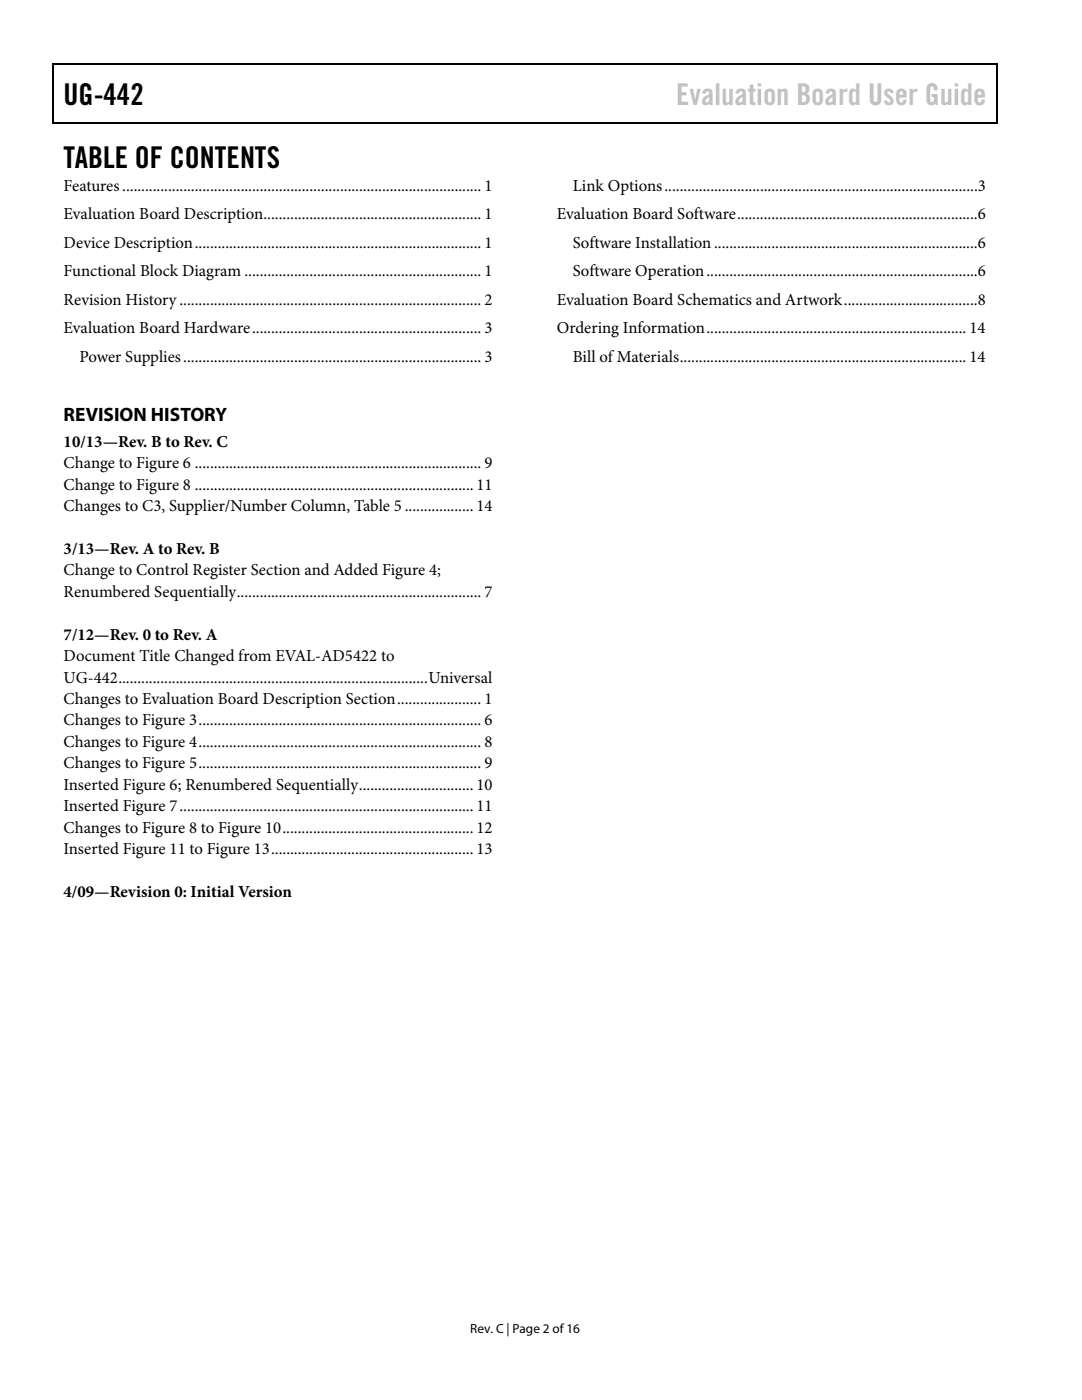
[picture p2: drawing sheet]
<svg xmlns="http://www.w3.org/2000/svg" width="216mm" height="279mm" viewBox="0 0 216 279" stroke-linecap="round" stroke-linejoin="round" font-family="sans-serif">
<defs><g id="words">
<g font-size="6">
<text x="12.7" y="21">UG-442</text>
<text x="12.7" y="33.6">TABLE OF CONTENTS</text>
</g>
<text font-size="6" fill="#c1c1c1" x="134.9" y="21">Evaluation Board User Guide</text>
<text font-size="3.9" x="12.7" y="84.1">REVISION HISTORY</text>
<g font-size="3.3">
<text x="12.7" y="38.1">Features.............................................................................................. 1</text>
<text x="114.3" y="38.1">Link Options..................................................................................3</text>
<text x="12.7" y="43.8">Evaluation Board Description......................................................... 1</text>
<text x="111.1" y="43.8">Evaluation Board Software...............................................................6</text>
<text x="12.7" y="49.5">Device Description........................................................................... 1</text>
<text x="114.3" y="49.5">Software Installation.....................................................................6</text>
<text x="12.7" y="55.2">Functional Block Diagram .............................................................. 1</text>
<text x="114.3" y="55.2">Software Operation.......................................................................6</text>
<text x="12.7" y="60.9">Revision History............................................................................... 2</text>
<text x="111.1" y="60.9">Evaluation Board Schematics and Artwork...................................8</text>
<text x="12.7" y="66.5">Evaluation Board Hardware............................................................ 3</text>
<text x="111.1" y="66.5">Ordering Information.................................................................... 14</text>
<text x="15.9" y="72.2">Power Supplies.............................................................................. 3</text>
<text x="114.3" y="72.2">Bill of Materials........................................................................... 14</text>
<text x="12.7" y="89.2">10/13—Rev. B to Rev. C</text>
<text x="12.7" y="93.4">Change to Figure 6 ........................................................................... 9</text>
<text x="12.7" y="97.7">Change to Figure 8 .........................................................................11</text>
<text x="12.7" y="102">Changes to C3, Supplier/Number Column, Table 5 .................. 14</text>
<text x="12.7" y="110.5">3/13—Rev. A to Rev. B</text>
<text x="12.7" y="114.8">Change to Control Register Section and Added Figure 4;</text>
<text x="12.7" y="119.1">Renumbered Sequentially................................................................ 7</text>
<text x="12.7" y="131.9">Document Title Changed from EVAL-AD5422 to</text>
<text x="12.7" y="127.7">7/12—Rev. 0 to Rev. A</text>
<text x="12.7" y="136.2">UG-442.................................................................................Universal</text>
<text x="12.7" y="140.5">Changes to Evaluation Board Description Section...................... 1</text>
<text x="12.7" y="149.1">Changes to Figure 4.......................................................................... 8</text>
<text x="12.7" y="144.8">Changes to Figure 3.......................................................................... 6</text>
<text x="12.7" y="153.3">Changes to Figure 5.......................................................................... 9</text>
<text x="12.7" y="157.6">Inserted Figure 6; Renumbered Sequentially.............................. 10</text>
<text x="12.7" y="161.9">Inserted Figure 7.............................................................................11</text>
<text x="12.7" y="166.2">Changes to Figure 8 to Figure 10.................................................. 12</text>
<text x="12.7" y="170.5">Inserted Figure 11 to Figure 13.....................................................13</text>
<text x="12.7" y="179">4/09—Revision 0: Initial Version</text>
</g>
<text font-size="2.6" x="93.8" y="266">Rev. C | Page 2 of 16</text>
</g></defs>
<path d="M10.5 12.7h.3v1h-.3zM10.5 12.7h.3v.3h-.3zM127 12.7h.2v.3h-.2zM198.8 12.7h.2v1h-.2zM198.8 12.7h.2v.3h-.2zM10.5 24.4h.3v.3h-.3zM126.7 24.4h.3v.3h-.3zM198.8 24.4h.2v.3h-.2z" fill="#000"/>
<path d="M10.7 13.7v10.7M10.8 12.8h116.2M127.2 12.8h71.6M198.9 13.7v10.7M10.8 24.5h188" fill="none" stroke="#000" stroke-width=".25"/>
<use href="#words"/>
</svg>
